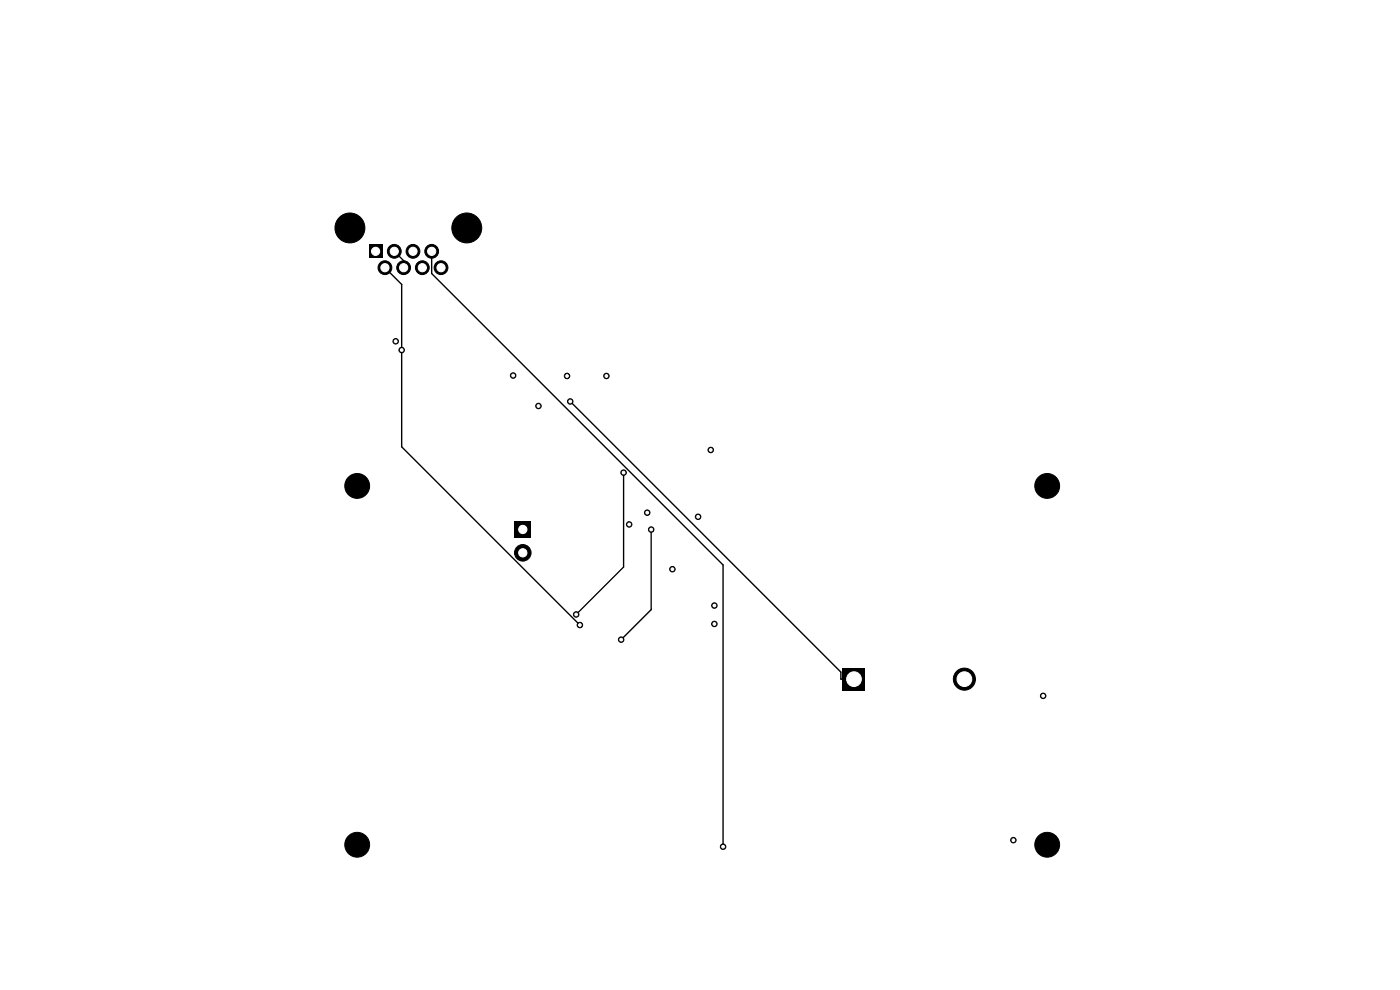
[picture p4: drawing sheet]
<svg xmlns="http://www.w3.org/2000/svg" width="297mm" height="210mm" viewBox="0 0 297 210" stroke-linecap="round" stroke-linejoin="round" font-family="sans-serif">
<path d="M78.2 51.8h2.9v3h-2.9zM109.2 110.6h3.5v3.5h-3.5zM178.8 141.7h4.7v4.7h-4.7z" fill="#000"/>
<g fill="#000" stroke="#000" stroke-width=".21">
<circle cx="74.2" cy="48.4" r="3.2"/>
<circle cx="81.7" cy="56.8" r="1.46"/>
<circle cx="83.6" cy="53.3" r="1.46"/>
<circle cx="85.6" cy="56.8" r="1.46"/>
<circle cx="87.6" cy="53.3" r="1.46"/>
<circle cx="89.6" cy="56.8" r="1.46"/>
<circle cx="91.6" cy="53.3" r="1.46"/>
<circle cx="93.6" cy="56.8" r="1.46"/>
<circle cx="99" cy="48.4" r="3.2"/>
<circle cx="83.9" cy="72.4" r=".59"/>
<circle cx="85.2" cy="74.3" r=".59"/>
<circle cx="108.9" cy="79.7" r=".59"/>
<circle cx="120.3" cy="79.8" r=".59"/>
<circle cx="128.6" cy="79.8" r=".59"/>
<circle cx="114.2" cy="86.1" r=".59"/>
<circle cx="121" cy="85.2" r=".59"/>
<circle cx="150.8" cy="95.5" r=".59"/>
<circle cx="75.8" cy="103.1" r="2.63"/>
<circle cx="110.9" cy="117.3" r="1.76"/>
<circle cx="132.3" cy="100.3" r=".59"/>
<circle cx="133.5" cy="111.2" r=".59"/>
<circle cx="137.3" cy="108.8" r=".59"/>
<circle cx="138.1" cy="112.3" r=".59"/>
<circle cx="148.1" cy="109.6" r=".59"/>
<circle cx="222.2" cy="103.1" r="2.63"/>
<circle cx="122.2" cy="130.3" r=".59"/>
<circle cx="123" cy="132.6" r=".59"/>
<circle cx="131.8" cy="135.7" r=".59"/>
<circle cx="142.6" cy="120.7" r=".59"/>
<circle cx="151.6" cy="128.5" r=".59"/>
<circle cx="151.6" cy="132.4" r=".59"/>
<circle cx="204.6" cy="144.1" r="2.34"/>
<circle cx="221.3" cy="147.6" r=".59"/>
<circle cx="75.8" cy="179.2" r="2.63"/>
<circle cx="153.4" cy="179.6" r=".59"/>
<circle cx="215" cy="178.2" r=".59"/>
<circle cx="222.2" cy="179.2" r="2.63"/>
</g>
<path d="M81.7 56.8l3.5 3.5v34.5l37.8 37.8M83.6 53.3l2 2v1.5M91.6 53.3v4.7l61.8 61.8v59.8M121 85.2l57.4 57.4v1.5h2.8M132.3 100.3v20l-10.1 10M138.1 112.3v17l-6.3 6.4" fill="none" stroke="#000" stroke-width=".29"/>
<g fill="#fff" stroke="#fff" stroke-width=".21">
<circle cx="131.8" cy="135.7" r=".29"/>
<circle cx="138.1" cy="112.3" r=".29"/>
<circle cx="128.6" cy="79.8" r=".29"/>
<circle cx="215" cy="178.2" r=".29"/>
<circle cx="114.2" cy="86.1" r=".29"/>
<circle cx="120.3" cy="79.8" r=".29"/>
<circle cx="133.5" cy="111.2" r=".29"/>
<circle cx="221.3" cy="147.6" r=".29"/>
<circle cx="151.6" cy="128.5" r=".29"/>
<circle cx="151.6" cy="132.4" r=".29"/>
<circle cx="108.9" cy="79.7" r=".29"/>
<circle cx="150.8" cy="95.5" r=".29"/>
<circle cx="83.9" cy="72.4" r=".29"/>
<circle cx="142.6" cy="120.7" r=".29"/>
<circle cx="137.3" cy="108.8" r=".29"/>
<circle cx="148.1" cy="109.6" r=".29"/>
<circle cx="132.3" cy="100.3" r=".29"/>
<circle cx="122.2" cy="130.3" r=".29"/>
<circle cx="123" cy="132.6" r=".29"/>
<circle cx="85.2" cy="74.3" r=".29"/>
<circle cx="153.4" cy="179.6" r=".29"/>
<circle cx="121" cy="85.2" r=".29"/>
<circle cx="181.2" cy="144.1" r="1.56"/>
<circle cx="204.6" cy="144.1" r="1.56"/>
<circle cx="110.9" cy="112.3" r=".88"/>
<circle cx="110.9" cy="117.3" r=".88"/>
<circle cx="79.7" cy="53.3" r=".87"/>
<circle cx="81.7" cy="56.8" r=".87"/>
<circle cx="83.6" cy="53.3" r=".87"/>
<circle cx="85.6" cy="56.8" r=".87"/>
<circle cx="87.6" cy="53.3" r=".87"/>
<circle cx="89.6" cy="56.8" r=".87"/>
<circle cx="91.6" cy="53.3" r=".87"/>
<circle cx="93.6" cy="56.8" r=".87"/>
</g>
</svg>
